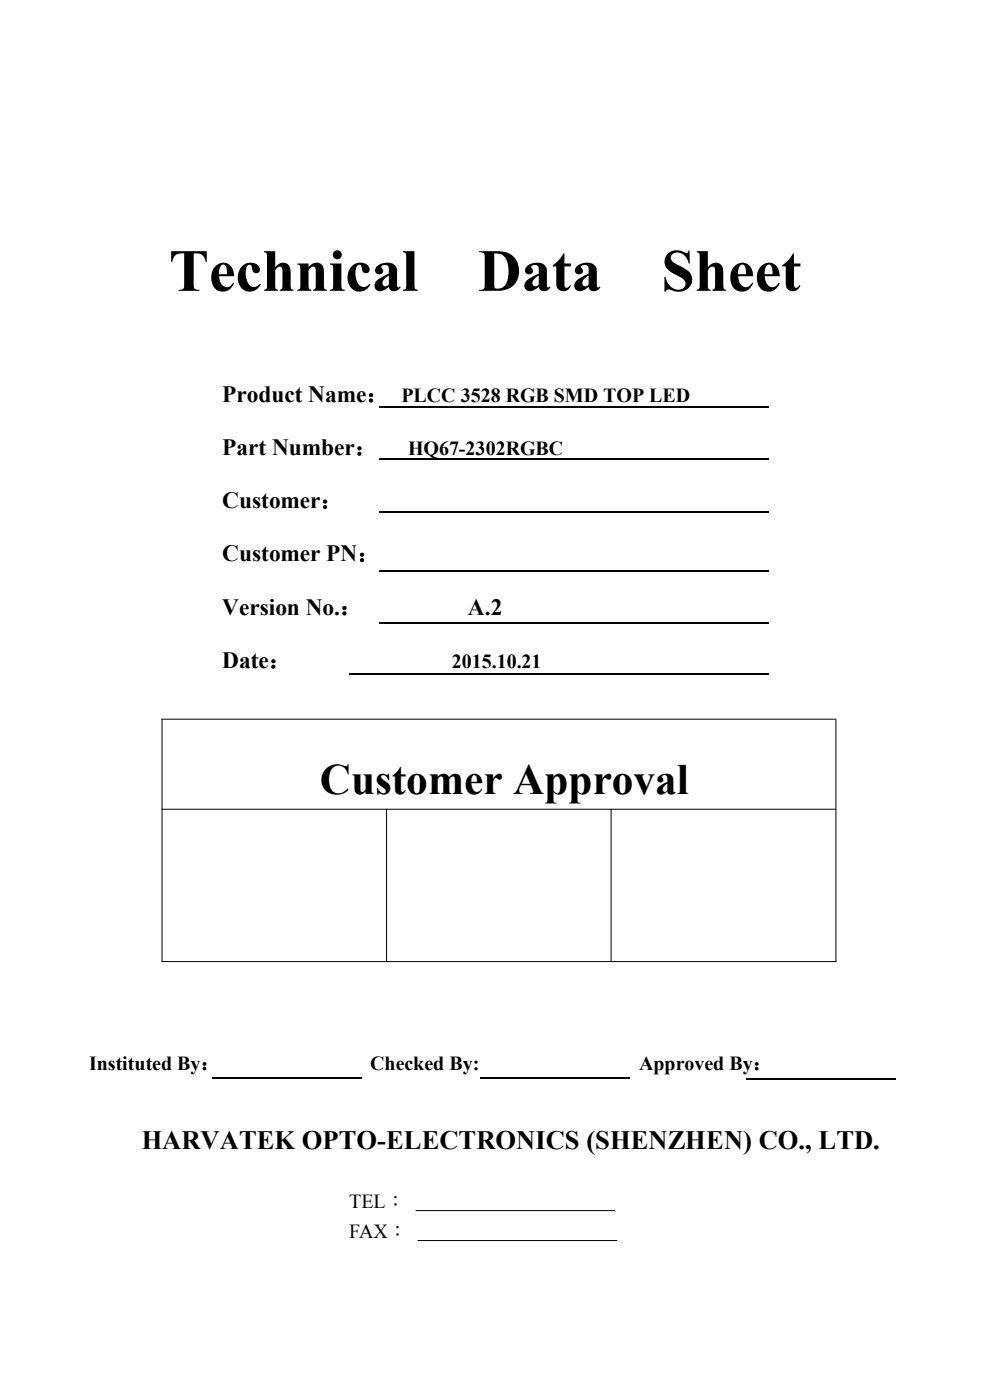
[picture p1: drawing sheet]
<svg xmlns="http://www.w3.org/2000/svg" width="210mm" height="297mm" viewBox="0 0 210 297" stroke-linecap="round" stroke-linejoin="round" font-family="sans-serif">
<defs><g id="words">
<g font-size="12.7">
<text x="35.9" y="61.7">Technical</text>
<text x="101.5" y="61.7">Data</text>
<text x="140.3" y="61.7">Sheet</text>
</g>
<text font-size="9.2" x="67.9" y="168.5">Customer Approval</text>
<text font-size="5.6" x="30.1" y="243.9">HARVATEK OPTO-ELECTRONICS (SHENZHEN) CO., LTD.</text>
<g font-size="5">
<text x="47.2" y="85.2">Product Name：</text>
<text x="47.2" y="96.5">Part Number：</text>
<text x="47.2" y="107.8">Customer：</text>
<text x="47.2" y="119.1">Customer PN：</text>
<text x="47.2" y="130.4">Version No.：</text>
<text x="99.3" y="130.4">A.2</text>
<text x="47.2" y="141.7">Date：</text>
</g>
<g font-size="4.2">
<text x="85.2" y="85.2">PLCC 3528 RGB SMD TOP LED</text>
<text x="86.6" y="96.5">HQ67-2302RGBC</text>
<text x="95.8" y="141.7">2015.10.21</text>
<text x="18.9" y="226.9">Instituted By：</text>
<text x="78.5" y="226.9">Checked By:</text>
<text x="135.6" y="226.9">Approved By：</text>
<text x="74.1" y="256.3">TEL：</text>
<text x="74.1" y="262.7">FAX：</text>
</g>
</g></defs>
<path d="M34.3 152.6h143.1M34.4 152.5v51.6M177.3 152.7v51.4M34.3 171.7h143.1M82 171.6v32.3M129.6 171.6v32.3M34.3 204h143.1M88.2 256.8h42.3M88.6 263.2h42.3" fill="none" stroke="#000" stroke-width=".21"/>
<path d="M80.5 86.4h82.5M80.5 97.4h82.5M80.5 108.6h82.5M80.5 121.1h82.5M80.5 132.1h82.5M74.1 143.1h88.9M45 228.6h31.7M101.9 228.6h31.7M158.2 228.9h31.8" fill="none" stroke="#000" stroke-width=".26"/>
<use href="#words"/>
</svg>
